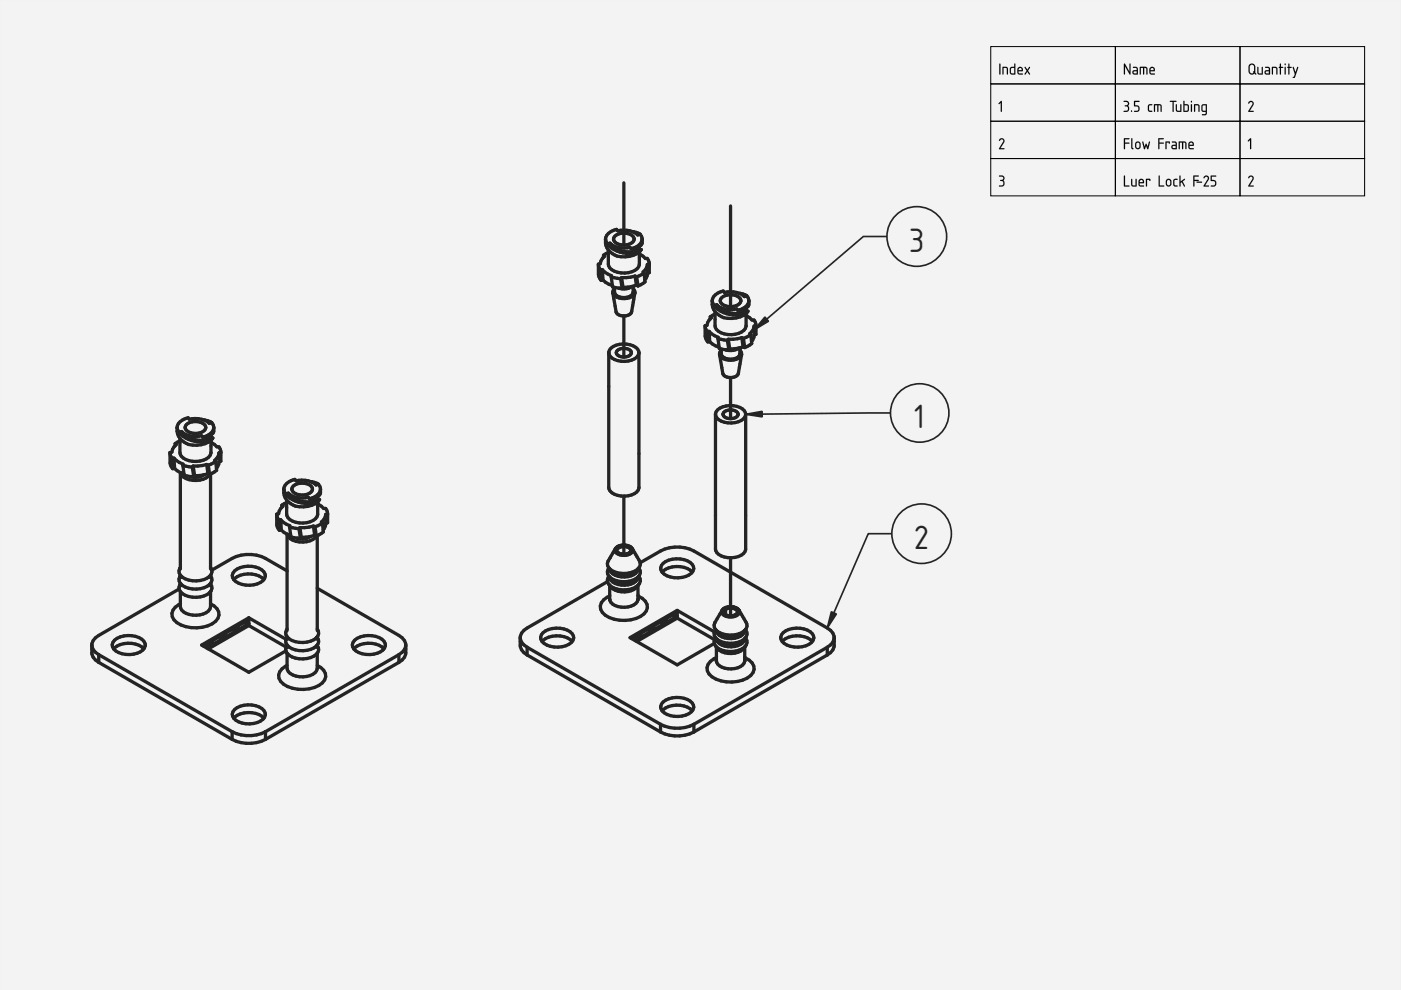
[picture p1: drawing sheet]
<svg xmlns="http://www.w3.org/2000/svg" width="297mm" height="210mm" viewBox="0 0 297 210" stroke-linecap="round" stroke-linejoin="round" font-family="sans-serif">
<defs><g id="words">
<g font-size="6.7" fill="#212529">
<text x="192.8" y="53.4">3</text>
<text x="193.9" y="90.8">1</text>
<text x="193.8" y="116.4">2</text>
</g>
</g></defs>
<path d="M0 0h297v210h-297z" fill-rule="evenodd" fill="#f1f3f5"/>
<path d="M0 0h297v210h-297zM0 0v210h297v-210z" fill="#000"/>
<g fill="none" stroke="#212529" stroke-width=".7">
<path d="M132.3 38.8v13.1M126.9 56v2.2l.5 1.2M126.9 56l.4 1.2M127.3 57.2l.1 2.2M127.7 57.2l.2 2.2M127.7 57.2l.5 .5 1.5 .8-.1 .2M127.7 57.2h-.4M127.9 59.4h-.5M127.9 59.4l.5 .5 1.4 .7M128 54.1l-.1 .5M128 54.1l.2 .2-.8 1.1-.1 .5-.4 .1M128.4 50.7l.4 1"/>
<path d="M128.4 50.7l.1 1.4 .5 .9M128.8 51.7a5.8 5.8 0 0 0 6.9 1.4l.3-.2M129 53.5l-1 .6M129 53v3a2.56 2.56 0 0 0 2.7 1.9 3.9 3.9 0 0 0 3.7-1.3l.2-.6v-2.6M129 53.5h.1M129.3 51.6a4.8 4.8 0 0 0 6.1 1.2M129.3 51.6l-.5 .1M129.3 51.6a4.5 4.5 0 0 0 4.3 .8l.2 .3M129.6 58.7l.3 2.1 1.3 .3M129.6 58.7l2 .4M130.4 50a2.88 2.88 0 0 1 4 .5l.1 .2a2.08 2.08 0 0 1-2.6 1.2 1.65 1.65 0 0 1-1.8-1.3zM131.6 59.1l.3 2"/>
<path d="M131.8 58.9l.3 2M131.8 58.9l-.2 .2M134.1 49.1l.8 .2 .8 .4M134.7 58.5l.2 2M134.7 58.5l.3 .2M134.7 58.5l-1.9 .4h-1M135 58.7l.3 1.9M135.4 52.8l.6 .1M135.4 52.8l.2-.5v.5M135.6 53.8l1.2 1h.4l.5 1.2M135.7 49.7l-.5 .1a4.5 4.5 0 0 0-4.2-.9l-.3-.3-.8 .3a2.27 2.27 0 0 0-1.5 1.8M135.7 49.7l.5 1"/>
<path d="M136 52.9a4.9 4.9 0 0 1-6.6 .5l-.4-.4M136.2 50.7a2.6 2.6 0 0 1-2.4 2M136.2 50.7a1.5 1.5 0 0 1-1.5 1.9l-.9 .1M136.6 57.9l.2 1.9-1.5 .8M136.6 57.9l-1.6 .8M137.3 56.1a5 5 0 0 1-.4 3l-.2 .2M137.3 56.1l-.5 1.1-.5 .5 .3 .2M137.7 56v1.8l-.4 .1M137.7 56l-.4 .1M154.9 43.7v21.3M129.9 62.1a2.9 2.9 0 0 0 4 .8l.4-.2 .3-.6M129.9 62.1l.7 4a1.99 1.99 0 0 0 3.3 0l.7-4"/>
<path d="M130.3 61.3l-.3 .3-.1 .5M130.9 74.3a2.11 2.11 0 0 1 2.9 .3 1.15 1.15 0 0 1-1.4 1.1 1.34 1.34 0 0 1-1.7-1zM131.2 61.1h.7M132.1 60.9l-.2 .2M132.3 67v8.7M133.9 60.8l-1 .4-1.6-.1M134.3 61.3l.3 .4v.4M134.3 60.7l-.1 1.3a2.31 2.31 0 0 1-3.5 .7l-.4-.5v-1.3M134.9 60.5l.4 .1M134.9 60.5l-1.8 .4h-1M135.5 74.8a2.23 2.23 0 0 1-2.3 1.7 4.3 4.3 0 0 1-3.8-1l-.3-.7M135.5 74.8a2.49 2.49 0 0 0-2.7-1.8 3.8 3.8 0 0 0-3.6 1.2l-.1 .6"/>
<path d="M135.5 74.8v28.6a2.23 2.23 0 0 1-2.3 1.7 4.3 4.3 0 0 1-3.8-1l-.3-.7v-28.6M149.5 69.1v2.2l.6 1.2M149.5 69.1l.4 1.2M149.9 70.3l.2 2.2M150.3 70.3l.2 2.2M150.3 70.3l1.2 .9 .8 .3-.1 .3M150.3 70.3h-.4M150.5 72.5l.5 .4 1.5 .7M150.5 72.5h-.4M150.6 67.2v.5M150.6 67.2l.2 .2-.5 .5-.4 1.1-.4 .1M151 63.8a3.5 3.5 0 0 0 4.2 3.7 3.9 3.9 0 0 0 3.4-1.5"/>
<path d="M151 63.8l.4 1M151.4 64.8a5.8 5.8 0 0 0 6.9 1.4l.3-.2M151.6 66.6l-1 .6M151.6 66.1v3a2.56 2.56 0 0 0 2.7 1.8 3.9 3.9 0 0 0 3.7-1.3l.2-.5v-2.6M151.6 66.6h.1M152 64.6a4.8 4.8 0 0 0 6 1.3M152 64.6l-.6 .2M152 64.6a4.5 4.5 0 0 0 4.2 .9l.2 .3M152.2 71.8l.3 2.1 2 .3M152.2 71.8l2 .4M152.6 75.2l.7 4a1.99 1.99 0 0 0 3.2 0l.7-4M152.6 75.2a2.9 2.9 0 0 0 4 .8l.3-.3 .3-.5"/>
<path d="M152.9 74.3l-.2 .3-.1 .6M152.9 74.3h.1M153 63.1a2.88 2.88 0 0 1 4 .4l.1 .3a2.08 2.08 0 0 1-2.6 1.2 1.65 1.65 0 0 1-1.8-1.3zM154.2 72.2l.3 2M154.4 71.9l.3 2.1M154.4 71.9l-.2 .3M154.7 74l-.2 .2M156.6 73.8l-1.1 .5-1.6-.1M156.7 62.2l.8 .1 .9 .4M156.9 74.3l.3 .5v.4M156.9 73.7v1.3a2.31 2.31 0 0 1-3.6 .7l-.3-.5-.1-1.2M157.3 71.6l.2 2"/>
<path d="M157.3 71.6l.3 .2M157.3 71.6l-.9 .2-2 .1M157.5 73.6l.4 .1M157.5 73.6l-1.8 .4h-1M157.6 71.8l.3 1.9M158 65.9l.6 .1M158 65.9l.2-.6v.6M158.2 66.9l1.2 1h.5l.4 1.1M158.4 62.7l-.6 .2a4.5 4.5 0 0 0-4.2-.9l-.3-.3-.8 .3a2.27 2.27 0 0 0-1.5 1.8M158.4 62.7l.4 1.1M158.8 63.8a2.6 2.6 0 0 1-2.4 2M158.8 63.8a1.5 1.5 0 0 1-1.5 1.9l-.9 .1"/>
<path d="M159.2 71l.2 1.8-1.5 .9M159.2 71l-1.6 .8M159.9 69.1a5 5 0 0 1-.3 3l-.3 .3M159.9 69.1l-.4 1.1-.5 .5 .2 .3M160.3 69v1.9l-.4 .1M160.3 69l-.4 .1M153.5 87.4a2.11 2.11 0 0 1 3 .3 1.15 1.15 0 0 1-1.5 1.1 1.34 1.34 0 0 1-1.7-1zM154.9 80.1v8.7M158.1 87.8a2.23 2.23 0 0 1-2.3 1.8 4.3 4.3 0 0 1-3.8-1l-.3-.8M158.1 87.8v28.6a2.23 2.23 0 0 1-2.3 1.8 4.3 4.3 0 0 1-3.8-1l-.3-.8v-28.6M158.1 87.8a2.49 2.49 0 0 0-2.6-1.8 3.8 3.8 0 0 0-3.7 1.3l-.1 .5M130.5 116.3l-1.2 2a1.76 1.76 0 0 0-.2 2.1"/>
<path d="M130.5 116.3h.1M130.8 116.8l.1 .2M130.8 116.5a1.82 1.82 0 0 1 3 .2M130.9 117h.1M131.3 115.7l-.8 .6M131.4 115.7a2.42 2.42 0 0 1 2.6 .6M131.4 115.7h-.1M132.3 105.2v12.3M133.7 116.8a2.01 2.01 0 0 1-2.8 .2M133.7 116.8h.1M134 116.3l1.6 2.6a1.26 1.26 0 0 1-.1 1.5M134 116.3a.92 .92 0 0 1-.8 1.3 2.35 2.35 0 0 1-2.8-.7l.1-.6"/>
<path d="M135.7 119.3l4.3-2.5a7.8 7.8 0 0 1 7.1 0l28.3 16.4a2.44 2.44 0 0 1 1.5 2M140.6 119.5a5 5 0 0 1 6.2 .2 1.44 1.44 0 0 1-.7 2.2 5 5 0 0 1-5.7-.6 1.31 1.31 0 0 1 .2-1.8zM154.9 118.3v12.3M110.3 135.2a3.1 3.1 0 0 0 1.5 3.7M110.3 135.2a2.44 2.44 0 0 0 1.5 2M111.8 137.2v1.7M111.8 138.9l28.2 16.3M111.8 137.2l28.2 16.4M115.1 134.1a5 5 0 0 1 6.2 .3 1.44 1.44 0 0 1-.7 2.2 5 5 0 0 1-5.7-.6 1.31 1.31 0 0 1 .2-1.9zM121.3 136a4.8 4.8 0 0 0-6.4 0M128.8 123.3l-17 9.9a2.44 2.44 0 0 0-1.5 2M129.1 122.1a4.9 4.9 0 0 0 6.2 .3"/>
<path d="M129.1 120.4a4 4 0 0 0 6.4 0M129.1 122.1a4 4 0 0 0 6.4 0M129.1 120.4a4.9 4.9 0 0 0 6.2 .2M129.1 123.9a4.9 4.9 0 0 0 6.4 0M129.1 123.9a4 4 0 0 0 6.4 0M129.1 120.4v.1a1.27 1.27 0 0 0 0 1.6M129.1 122.2a1.27 1.27 0 0 0 0 1.7M129.3 127.1h.1M129.3 127v.1M129.3 124.1v2.9M135.3 120.7a2.11 2.11 0 0 1-2.1 1.6 3.6 3.6 0 0 1-3.9-1.4v-.2M135.3 122.4a2.11 2.11 0 0 1-2.1 1.6 3.6 3.6 0 0 1-3.9-1.3v-.3"/>
<path d="M135.3 124.1v2.9M135.3 126.4a2.42 2.42 0 0 1 1.7 3.1 5.9 5.9 0 0 1-5.6 2 4.8 4.8 0 0 1-4-2.3 2.39 2.39 0 0 1 1.9-2.8M135.3 127v.1M135.3 127a2.1 2.1 0 0 1-2.1 1.7 3.6 3.6 0 0 1-3.9-1.4v-.3M135.3 127.1h.1M135.4 120.4a1.29 1.29 0 0 1 .1 1.7M135.4 122.2a1.29 1.29 0 0 1 .1 1.7M135.5 122.1l-.2 .3M135.5 120.4l-.2 .2M135.9 134.3v.8h-1.4M138.6 132.7v.8h-1.4M141.3 131.2v.8h-1.4"/>
<path d="M142.5 130.5l1.1 .1-9 5.2M143.6 131.1l-8.6 4.9M143.6 131.1l7.9 4.5M143.6 129.8l-9.7 5.6M143.6 129.4v1.7M143.6 129.4l-10 5.8 10 5.8 7.8-4.6M143.6 129.4l7.9 4.6M146.8 121.3a4.8 4.8 0 0 0-6.4 0M151.7 135.2a4.9 4.9 0 0 0 6.4 0M151.7 135.2a4 4 0 0 0 6.4 0M151.7 136.9a4.9 4.9 0 0 0 6.2 .3M151.7 136.9a4 4 0 0 0 6.4 .1"/>
<path d="M151.7 133.5a4 4 0 0 0 6.4 0M151.7 133.5a4.9 4.9 0 0 0 6.4 0M151.7 133.5a1.27 1.27 0 0 0 0 1.7M151.7 135.3a1.27 1.27 0 0 0 0 1.6M151.9 137.2v2.9M153.1 129.4l-1.5 2.6a1.25 1.25 0 0 0 .1 1.5M153.5 130.1h.1M153.5 130.1a2.28 2.28 0 0 0 2.5 .2M153.8 129.2v1.1M153.8 129.2l-.3 .3v.6M153.8 129.2a1.78 1.78 0 0 1 2.6 .6l-.3 .5M156.1 130.3h-.1"/>
<path d="M156.7 129.4l1.5 2.6a1.26 1.26 0 0 1-.1 1.5M156.7 129.4l-.1-.1a2.58 2.58 0 0 0-3.3-.2l-.2 .3M156.7 129.4a.92 .92 0 0 1-.8 1.3 2.35 2.35 0 0 1-2.9-.8l.1-.5M157.9 133.7a2.11 2.11 0 0 1-2.1 1.6 3.6 3.6 0 0 1-3.9-1.3v-.3M157.9 135.5a2.11 2.11 0 0 1-2.1 1.6 3.6 3.6 0 0 1-3.9-1.4v-.2M157.9 137.2v2.9M157.9 139.4a2.42 2.42 0 0 1 1.8 3.2 5.9 5.9 0 0 1-5.7 2 4.8 4.8 0 0 1-4-2.4 2.39 2.39 0 0 1 1.9-2.8M158.1 135.3a1.29 1.29 0 0 1 0 1.7M158.1 133.5a1.29 1.29 0 0 1 0 1.7M158.1 137l-.2 .2M166 134.1a5 5 0 0 1 6.2 .3 1.44 1.44 0 0 1-.7 2.2 5 5 0 0 1-5.7-.6 1.31 1.31 0 0 1 .2-1.9zM172.2 136a4.8 4.8 0 0 0-6.4 0"/>
<path d="M175.4 137.2v1.7M175.4 138.9l-28.3 16.3M175.4 137.2l-28.3 16.4M176.9 135.2a3.1 3.1 0 0 1-1.5 3.7M176.9 135.2a2.44 2.44 0 0 1-1.5 2M140 155.2a7.8 7.8 0 0 0 7.1 0M140 153.6v1.6M140 153.6a7.8 7.8 0 0 0 7.1 0M140.6 148.8a5 5 0 0 1 6.2 .3 1.44 1.44 0 0 1-.7 2.2 5 5 0 0 1-5.7-.6 1.31 1.31 0 0 1 .2-1.9zM146.8 150.7a4.8 4.8 0 0 0-6.4 0M147.1 153.6v1.6M151.9 140.2h.1"/>
<path d="M151.9 140.1v.1M151.9 140.1h.1M151.9 140.1a2.34 2.34 0 0 0 2.5 1.7 3.6 3.6 0 0 0 3.4-1.2l.1-.4M157.9 140.1v.1"/>
</g>
<path d="M188.1 50.1h-5l-23.2 19.8" fill="none" stroke="#212529" stroke-width=".35"/>
<path d="M162.2 67.2l.7 .9-3 1.8z" fill="#212529" stroke="#212529" stroke-width=".35"/>
<circle cx="194.4" cy="50.1" r="6.3" fill="#f1f3f5" stroke="#212529" stroke-width=".35"/>
<path d="M188.8 87.6l-30.7 .2" fill="none" stroke="#212529" stroke-width=".35"/>
<path d="M158.1 87.8l3.5-.6v1.2z" fill="#212529" stroke="#212529" stroke-width=".35"/>
<circle cx="195" cy="87.6" r="6.2" fill="#f1f3f5" stroke="#212529" stroke-width=".35"/>
<path d="M189.1 113.2h-5l-8.7 20" fill="none" stroke="#212529" stroke-width=".35"/>
<path d="M176.3 129.7l1 .5-1.9 3z" fill="#212529" stroke="#212529" stroke-width=".35"/>
<circle cx="195.4" cy="113.2" r="6.3" fill="#f1f3f5" stroke="#212529" stroke-width=".35"/>
<path d="M210.1 9.9h26.4v7.9h-26.4zM210.1 17.8h26.4v7.9h-26.4zM236.5 9.9h26.4v7.9h-26.4zM236.5 17.8h26.4v7.9h-26.4zM262.9 9.9h26.4v7.9h-26.4zM262.9 17.8h26.4v7.9h-26.4zM210.1 25.7h26.4v7.9h-26.4zM210.1 33.6h26.4v7.9h-26.4zM236.5 25.7h26.4v7.9h-26.4zM236.5 33.6h26.4v7.9h-26.4zM262.9 25.7h26.4v7.9h-26.4zM262.9 33.6h26.4v7.9h-26.4z" fill="none" stroke="#000" stroke-width=".21"/>
<g fill="#000">
<path d="M211.9 29.5a.58 .58 0 0 1 .8-.1 .58 .58 0 0 1 .2 .8l-.8 1.2h.7l.1 .2h-1.1l.9-1.5a.4 .4 0 0 0-.3-.6 .4 .4 0 0 0-.5 .4l-.1-.1zM211.8 37.2a.68 .68 0 0 1 .9 .2 .68 .68 0 0 1 0 .9 .74 .74 0 0 1 .2 1 .74 .74 0 0 1-1.1 .1 .62 .62 0 0 0 .7-.1 .62 .62 0 0 0 .2-.7l-.2-.2-.4-.1v-.1a.42 .42 0 0 0 .5-.2 .42 .42 0 0 0-.1-.5l-.7-.1zM212.2 21.4l.2 .1-.1 2.2-.1-.1v-1.8l-.3 .3-.2-.1zM264.8 21.6a.58 .58 0 0 1 .8-.1 .58 .58 0 0 1 .1 .8l-.7 1.2h.7l.1 .2h-1.1l.8-1.5a.4 .4 0 0 0-.2-.6 .4 .4 0 0 0-.5 .4l-.2-.1zM264.8 37.4a.58 .58 0 0 1 .8-.1 .58 .58 0 0 1 .1 .8l-.7 1.2h.7l.1 .2h-1.1l.8-1.5a.4 .4 0 0 0-.2-.6 .4 .4 0 0 0-.5 .4l-.2-.1zM265 29.4h.3l-.1 2.2-.2-.1v-1.8l-.3 .3-.1-.1z"/>
<path d="M211.9 13.5l.2 .1v2.1l-.1 .1-.1-.1zM212.6 14.2a.79 .79 0 0 1 .9 .1 .79 .79 0 0 1 .2 .9l-.1 .6-.1-1.3-.7-.1v1.3l-.2 .1zM214.4 14.4v1.1l.6 .1v-1.2zM214.2 14.3l.8-.1v-.6l.2-.1v2.3h-.8l-.3-.3zM216 14.5l-.1 .4h.7l-.1-.5zM215.9 14.3a.58 .58 0 0 1 .8 0 .58 .58 0 0 1 .1 .8h-.9l.1 .5 .9 .1-.7 .1a.96 .96 0 0 1-.3-1.5zM217.3 14.2h.1l.4 .6 .4-.6h.2l-.5 .8 .5 .8h-.2l-.4-.6-.4 .6h-.1l.4-.8z"/>
<path d="M211.9 13.5l.2 .1v2.1l-.1 .1-.1-.1zM211.9 13.5l.1 2.3 .1-2.2zM212.6 14.2h.7l.3 .1 .1 1.5-.2-.1-.1-1.2-.6-.1v1.3l-.2 .1zM212.6 14.2v1.6l.1-.1v-1.3l.7 .1 .1 1.2 .2 .1a1.5 1.5 0 0 0-.3-1.6zM214.5 14.4l-.1 1.1 .6 .1v-1.2zM214.4 14.4h.7v1.2l-.8-.1zM214.2 14.3l.8-.1v-.6l.3-.1-.1 2.3-1-.1-.1-.3zM214.2 14.3v1.2l.2 .3h.8v-2.3l-.1 .1v.6zM216 14.5l-.1 .4h.7l-.2-.5zM216 14.5a.38 .38 0 0 1 .5-.1 .38 .38 0 0 1 .1 .5h-.7zM215.9 14.3a.59 .59 0 0 1 .8 0 .59 .59 0 0 1 .1 .8h-.9l.1 .4 .9 .2-.7 .1a.97 .97 0 0 1-.3-1.5zM215.9 14.3a1.43 1.43 0 0 0-.1 1.4l.4 .1 .7-.1-.9-.1-.1-.3v-.2h.9l-.1-.7-.4-.2zM217.2 14.2h.3l.3 .6 .4-.6h.2l-.5 .8 .5 .8h-.2l-.4-.6-.3 .6h-.3l.5-.8zM217.3 14.2l.4 .8-.4 .8 .5-.6 .4 .6h.2l-.5-.8 .4-.8h-.1l-.4 .6-.4-.6z"/>
<path d="M238.3 13.5h.2l1 1.8v-1.7l.2-.1v2.3l-.2-.1-1-1.7v1.7l-.2 .1zM238.3 13.5v2.3l.2-.1v-1.7l1 1.7 .2 .1v-2.3l-.2 .1v1.7l-1-1.8zM240.4 15.2l.1 .3 .5 .1v-.5zM240.4 15.2l.6-.1v.5l-.6-.1zM240.2 14.2h.8l.3 .4-.1 1.2h-.7a.48 .48 0 0 1-.4-.5 .48 .48 0 0 1 .4-.4h.5v-.4l-.8-.1zM240.2 14.2v.2l.8 .1v.4h-.5a.45 .45 0 0 0-.4 .4 .45 .45 0 0 0 .4 .5h.7v-1.2l-.2-.4zM241.7 14.2l1.4 .1 .2 .3v1.2l-.3-.1v-1.2l-.4-.1v1.3l-.1 .1-.2-.1 .1-1.3h-.5v1.3l-.2 .1zM241.7 14.2v1.6l.2-.1v-1.3h.5l.1 1.4 .1-1.4 .4 .1 .1 1.2 .1 .1a1.43 1.43 0 0 0-.2-1.6zM244 14.5l-.1 .4h.7l-.2-.5zM244 14.5a.38 .38 0 0 1 .5-.1 .38 .38 0 0 1 .1 .5h-.7zM243.9 14.3a.59 .59 0 0 1 .8 0 .59 .59 0 0 1 0 .8h-.8l.1 .4 .9 .2-.7 .1a.97 .97 0 0 1-.3-1.5zM243.9 14.3a1.43 1.43 0 0 0-.1 1.4l.4 .1 .6-.1-.8-.1-.1-.3v-.2h.9l-.1-.7-.4-.2z"/>
<path d="M238.3 13.5h.2l1 1.8v-1.7l.2-.1v2.3l-.2-.1-1-1.7v1.7l-.2 .1zM240.4 15.2l.1 .4h.5v-.5zM240.2 14.2h.8l.3 .4-.1 1.2h-.7a.47 .47 0 0 1-.4-.5 .47 .47 0 0 1 .4-.4h.5v-.4l-.8-.1zM241.7 14.2h1.3a1.32 1.32 0 0 1 .2 1.6l-.2-1.3-.2-.1h-.2l-.1 1.4-.1-.1v-1.3h-.5v1.3l-.2 .1zM244 14.5l-.1 .4h.7l-.2-.5zM243.9 14.3a.58 .58 0 0 1 .8 0 .58 .58 0 0 1 0 .8h-.8l.1 .5 .9 .1-.7 .1a.96 .96 0 0 1-.3-1.5z"/>
<path d="M265.1 13.8l-.1 .2v1.1l.1 .3 .3 .2 .4-.2-.1-.3 .2 .1v-1l-.3-.5zM265.1 13.8l.5-.1 .3 .3v1.2h-.2l.1 .2-.2 .2h-.4l-.2-.3-.1-1.1zM264.8 13.7a.72 .72 0 0 1 .8-.2 .72 .72 0 0 1 .5 .6v1.3l.2 .4-.3-.2-.4 .2h-.4l-.5-.5v-1.1zM264.9 13.8l-.2 1.3a.69 .69 0 0 0 .5 .7 .69 .69 0 0 0 .8-.3l.3 .3-.2-.4v-1.3l-.2-.4a.75 .75 0 0 0-1 .1zM266.6 14.2l.2 .1v1.1l.7 .2v-1.3l.2-.1v1.6h-.7l-.3-.1zM266.6 14.2a1.59 1.59 0 0 0 .3 1.6h.8v-1.5l-.1-.1-.1 .1v1.3h-.5l-.2-.2v-1.1zM268.4 15.2l.1 .3 .5 .1v-.5zM268.4 15.2l.7-.1v.5l-.7-.1zM268.2 14.2h.8l.3 .4-.1 1.2h-.7a.48 .48 0 0 1-.4-.5 .48 .48 0 0 1 .5-.4h.4v-.4l-.8-.1zM268.3 14.2v.2l.7 .1 .1 .4h-.5a.45 .45 0 0 0-.5 .4 .45 .45 0 0 0 .4 .5h.7l.1-1.2-.3-.4zM269.7 14.2h.7l.3 .1 .1 1.5-.2-.1-.1-1.2-.6-.1v1.3l-.2 .1zM269.7 14.2v1.6l.2-.1v-1.3l.7 .1v1.2l.2 .1a1.5 1.5 0 0 0-.2-1.6zM271.4 13.5l.2 .1v.6l.5 .1-.5 .1v1.3l-.1 .1-.2-.1 .1-1.3-.3-.1 .3-.1zM271.4 13.5v.7l-.3 .1 .3 .1 .1 1.4 .1-1.4 .4-.1-.4-.1v-.6zM272.4 14.2l.2 .1v1.4l-.1 .1-.1-.1zM272.4 14.2l.1 1.6 .1-1.5zM272.3 13.6a.2 .2 0 0 1 .4 0 .2 .2 0 0 1-.4 0zM272.4 13.5v.3h.2v-.3zM273.2 13.5l.2 .1v.6l.5 .1-.5 .1v1.3l-.1 .1-.2-.1 .1-1.3-.3-.1 .3-.1zM273.2 13.5v.7l-.3 .1 .3 .1 .1 1.4 .1-1.4 .4-.1-.4-.1v-.6zM274.1 14.2l.2 .1 .4 1.1 .3-1.1 .1-.1 .2 .1-.9 2.2-.3-.1 .2-.1 .2-.6zM274.1 14.2l.5 1.5-.2 .6-.3 .1 .3 .1 .8-2.2h-.2l-.3 1.1-.4-1.1z"/>
<path d="M265.1 13.8l-.1 .4v1.1l.3 .3 .3-.1 .2-.1-.1-.3 .2 .1v-1.2l-.3-.3zM264.9 13.8a.7 .7 0 0 1 .7-.3 .7 .7 0 0 1 .5 .6v1.3l.2 .4-.3-.2a.7 .7 0 0 1-.8 .2 .7 .7 0 0 1-.5-.7zM266.6 14.2l.2 .1v1.1l.2 .2h.5v-1.3l.1-.1 .1 .1v1.5h-.9a1.59 1.59 0 0 1-.2-1.6zM268.4 15.2l.1 .4h.5v-.5zM268.3 14.2h.7l.3 .4-.1 1.2h-.7a.47 .47 0 0 1-.4-.5 .47 .47 0 0 1 .5-.4h.4v-.4l-.7-.1zM269.7 14.2a.79 .79 0 0 1 .9 .1 .79 .79 0 0 1 .2 .9l-.1 .6-.1-1.3-.7-.1v1.3l-.2 .1zM271.4 13.5l.2 .1v.6l.5 .1-.5 .1-.1 1.4-.1-1.4-.3-.1 .3-.1zM272.4 14.2l.2 .1-.1 1.5-.1-.1zM272.4 13.6a.15 .15 0 0 1 .3 0 .15 .15 0 0 1-.3 0zM273.2 13.5l.2 .1v.6l.5 .1-.5 .1-.1 1.4-.1-1.4-.3-.1 .3-.1zM274.1 14.2l.2 .1 .4 1.1 .3-1.1h.2l-.8 2.2-.3-.1 .2-.1 .2-.6z"/>
<path d="M211.9 29.5l.7-.2 .3 .2 .1 .4-.9 1.5h.7l.1 .2-1 .1-.1-.2 .9-1.4v-.4a.47 .47 0 0 0-.8 .2l-.1-.1zM212 29.4l-.2 .4h.2a.37 .37 0 0 1 .6-.2 .37 .37 0 0 1 .1 .5l-.9 1.5h1.1l-.1-.2h-.7l.7-1.2a.57 .57 0 0 0 0-.7 .57 .57 0 0 0-.7-.1z"/>
<path d="M211.8 37.2h.8l.2 .2a.56 .56 0 0 1-.1 .9 .76 .76 0 0 1 .2 1 .76 .76 0 0 1-1.1 .1l.8-.2a.54 .54 0 0 0 .1-.6 .54 .54 0 0 0-.6-.2v-.2a.44 .44 0 0 0 .5-.1 .44 .44 0 0 0 .1-.5l-.9-.2zM211.8 37.3v.1l.9 .1-.1 .6-.5 .2 .6 .2a.61 .61 0 0 1-.1 .8 .61 .61 0 0 1-.8 .1 .73 .73 0 0 0 1-.1 .73 .73 0 0 0-.1-1 .64 .64 0 0 0 .1-.9 .64 .64 0 0 0-.9-.2z"/>
<path d="M212.2 21.4l.2 .1v2.1l-.1 .1-.1-.1v-1.8l-.3 .3-.2-.1zM212.2 21.4l-.5 .6h.2l.3-.3 .1 2 .1-2.2z"/>
<path d="M238.3 21.4a.68 .68 0 0 1 .9 .1 .68 .68 0 0 1-.1 .9 .74 .74 0 0 1 .2 1.1 .74 .74 0 0 1-1.1 .1l.1-.1a.62 .62 0 0 0 .7 0 .62 .62 0 0 0 .1-.7l-.1-.2-.5-.1v-.1a.42 .42 0 0 0 .6-.2 .42 .42 0 0 0-.1-.6h-.7zM239.8 23.4h.2v.3h-.2zM240.5 21.4l1.1 .1-.9 .1v.7a.72 .72 0 0 1 .9 .5 .72 .72 0 0 1-.6 .9l-.6-.1 .6-.1a.48 .48 0 0 0 .4-.5 .48 .48 0 0 0-.4-.4l-.5-.1zM243.5 22.2l.7-.1 .1 .2a.47 .47 0 0 0-.6 0 .47 .47 0 0 0-.1 .6v.5l.7 .2a.59 .59 0 0 1-.7 0 .59 .59 0 0 1-.2-.6zM244.7 22.1h1.3a1.32 1.32 0 0 1 .2 1.6l-.1-1.2-.3-.2h-.2l-.1 1.4-.1-.1v-1.3h-.5v1.3l-.2 .1zM248.1 21.4l1.3 .1-.6 .1v2l-.1 .1-.1-.1v-2h-.5zM249.3 22.1l.2 .1v1.2l.3 .1h.4v-1.3l.2-.1 .1 .1-.1 1.5h-.8a1.59 1.59 0 0 1-.3-1.6zM251.1 22.3v1.2h.5a.82 .82 0 0 0 .2-1.1zM250.9 21.4l.2 .1v.6h.7l.2 .3 .1 .9-.3 .4-.9-.1zM252.5 22.1l.2 .1-.1 1.5-.1-.1zM252.5 21.6a.15 .15 0 0 1 .3 0 .15 .15 0 0 1-.3 0zM253.2 22.1a.79 .79 0 0 1 .9 .1 .79 .79 0 0 1 .2 .9l-.1 .6-.1-1.2-.7-.2v1.3l-.2 .1zM255 22.4v.9l.1 .2h.6v-1.2zM254.9 22.2l1-.1v1.9a.67 .67 0 0 1-1.1 .3l.7-.1 .2-.5a.66 .66 0 0 1-.8-.1 .66 .66 0 0 1-.2-.7z"/>
<path d="M238.3 21.4h.7l.2 .2a.56 .56 0 0 1-.1 .8h.1a.76 .76 0 0 1 .1 1.1 .76 .76 0 0 1-1.1 .1l.9-.2a.54 .54 0 0 0 0-.7 .54 .54 0 0 0-.6-.2v-.2a.44 .44 0 0 0 .5 0 .44 .44 0 0 0 .1-.6l-.8-.1zM238.3 21.4v.2l.8 .1v.5l-.6 .2 .6 .3a.61 .61 0 0 1-.1 .7 .61 .61 0 0 1-.7 .1l-.1 .1a.73 .73 0 0 0 1.1-.1 .73 .73 0 0 0-.2-1.1 .64 .64 0 0 0 .1-.8 .64 .64 0 0 0-.8-.2zM239.8 23.4h.2v.3h-.2zM239.8 23.4v.3h.2v-.2zM240.5 21.4h1l.1 .1-.1 .1h-.8v.7h.5l.4 .4v.6l-.2 .3-.4 .1-.6-.1 .6-.1a.47 .47 0 0 0 .4-.5 .47 .47 0 0 0-.4-.4l-.6-.1zM240.5 21.4v1.1l.8 .2 .1 .4-.2 .4-.7 .1 .5 .1a.71 .71 0 0 0 .6-.9 .71 .71 0 0 0-1-.5v-.7l1-.1zM243.5 22.2l.8-.1v.2h-.4a.7 .7 0 0 0 0 1.2h.4v.2h-.7l-.2-.3zM243.5 22.2a1.02 1.02 0 0 0 .3 1.5l.5-.1-.6-.1a.8 .8 0 0 1 .2-1.2h.4v-.2zM244.7 22.1l1.5 .1 .1 .3v1.2l-.2-.1-.1-1.2-.4-.1v1.3l-.1 .1-.2-.1 .1-1.3h-.5v1.3l-.2 .1zM244.7 22.1v1.6l.2-.1v-1.3h.5l.1 1.4 .1-1.4 .4 .1 .1 1.2 .2 .1a1.43 1.43 0 0 0-.3-1.6zM248.1 21.4h1.2l.1 .1-.6 .1 .1 2-.2 .1-.1-.1v-2h-.5zM248.1 21.4v.2h.5l.1 2.1 .1-2.1 .6-.1zM249.3 22.1l.2 .1 .1 1.1 .6 .2v-1.3l.3-.1v1.6h-.8l-.3-.1zM249.3 22.1a1.59 1.59 0 0 0 .3 1.6h.8l.1-1.5-.1-.1-.1 .1v1.3h-.5l-.3-.1v-1.2zM251.1 22.3v1.2h.6l.1-1zM251.1 22.3h.5a.77 .77 0 0 1 .2 1.1l-.7 .1zM250.9 21.4l.2 .1v.6h.7l.3 .3-.1 1.1-.2 .2-.9-.1zM250.9 21.4v2.2l.9 .1 .2-.4v-.9l-.2-.2-.7-.1v-.6zM252.5 22.1l.2 .1v1.4l-.1 .1-.1-.1zM252.5 22.1l.1 1.6 .1-1.5zM252.5 21.6a.16 .16 0 0 1 .3 0 .16 .16 0 0 1-.3 0zM252.5 21.4v.3h.2v-.3zM253.2 22.1h.7l.3 .1 .1 1.5-.2-.1-.1-1.2-.6-.1v1.3l-.2 .1zM253.2 22.1v1.6l.2-.1v-1.3l.6 .1 .1 1.2 .2 .1a1.5 1.5 0 0 0-.3-1.6zM255 22.4v.9l.7 .2v-1.2zM255 22.4l.7-.1v1.2l-.7-.1zM254.8 22.2l1-.1a3.3 3.3 0 0 1 .1 2.1l-.3 .2h-.7v-.2l.7-.1 .1-.4a.66 .66 0 0 1-.8 0 .66 .66 0 0 1-.2-.8zM254.9 22.2l-.1 1.2 .2 .3h.7v.3l-.2 .2-.6 .1a.69 .69 0 0 0 1-.3l-.1-1.9z"/>
<path d="M238.3 37.2l.2 .1v2h.8l.1 .2h-1.1zM239.9 38l.1 .1 .1 1.1 .2 .1h.5v-1.3l.1-.1 .1 .1v1.5h-.9a1.59 1.59 0 0 1-.2-1.5zM241.7 38.3l-.1 .3h.7l-.2-.4zM241.6 38.1a.58 .58 0 0 1 .8 0 .58 .58 0 0 1 .1 .7h-.9l.1 .5 .9 .1-.7 .2a.96 .96 0 0 1-.3-1.5zM243 37.9l.9 .1-.1 .4-.1-.3h-.5v1.3l-.1 .1zM245.7 37.2l.2 .1v2h.8l.1 .2h-1.1zM247.5 38.2l-.1 .8a.36 .36 0 0 0 .4 .3 .36 .36 0 0 0 .3-.4l-.1-.7zM247.4 38h.7a.98 .98 0 0 1-.1 1.5h-.5a1.01 1.01 0 0 1-.1-1.5zM248.9 38.1l.7-.2v.2a.47 .47 0 0 0-.5 .1 .47 .47 0 0 0-.1 .5v.5l.7 .2a.59 .59 0 0 1-.7 .1 .59 .59 0 0 1-.2-.7zM250.1 37.3h.2v1.2l.9-.5-.5 .5 .5 1h-.2l-.4-.9-.3 .2v.7h-.2zM253 37.2l1.2 .1-1 .1v.7l1 .2-1 .1-.1 1.1-.1-.1zM253.7 38.5h1l.2 .1-1.1 .1zM255.3 37.4a.58 .58 0 0 1 .8-.1 .58 .58 0 0 1 .1 .8l-.7 1.2h.7l.1 .2h-1.1l.8-1.5a.4 .4 0 0 0-.2-.6 .4 .4 0 0 0-.5 .4l-.1-.1zM256.7 37.2l1.2 .1-1 .1v.8a.72 .72 0 0 1 .9 .5 .72 .72 0 0 1-.5 .9l-.6-.2 .6-.1a.48 .48 0 0 0 .3-.5 .48 .48 0 0 0-.4-.4l-.5-.1z"/>
<path d="M238.3 29.3l1.2 .1-1 .1v.7l1 .1-1 .2-.1 1.1-.1-.1zM239.9 29.3l.2 .1v1.8l.2 .3-.1 .1-.4-.3zM241 30.3l-.1 .8a.36 .36 0 0 0 .4 .3 .36 .36 0 0 0 .3-.4l-.1-.7zM240.9 30.1h.6a.98 .98 0 0 1 0 1.5h-.5a1.01 1.01 0 0 1-.1-1.5zM242.2 30l.2 .1 .3 1 .3-.6 .3 .6 .3-1 .2-.1-.4 1.6-.2-.1-.2-.6-.2 .6-.2 .1zM245.6 29.3l1.1 .1-.9 .1v.7l.9 .1-.9 .2-.1 1.1-.1-.1zM247.1 30l.9 .1-.1 .4-.1-.3h-.5v1.3l-.1 .1zM248.6 31l.1 .4h.6v-.5zM248.5 30h.7l.3 .5v1.1h-.7a.47 .47 0 0 1-.5-.4 .47 .47 0 0 1 .5-.5h.5v-.3l-.8-.2zM250 30h1.2a1.32 1.32 0 0 1 .2 1.6l-.1-1.2-.2-.2h-.3l-.1 1.4-.1-.1v-1.3h-.5v1.3l-.2 .1zM252.3 30.4l-.1 .3h.7l-.2-.4zM252.2 30.1a.58 .58 0 0 1 .7 .1 .58 .58 0 0 1 .1 .7h-.8l.1 .5 .8 .1-.7 .1a.96 .96 0 0 1-.2-1.5z"/>
<path d="M238.3 37.2l.2 .1v2h.8l.1 .2h-1.1zM238.3 37.3v2.2h1.1l-.1-.2h-.8v-2zM239.8 37.9l.3 .2v1.1l.6 .1v-1.3l.3-.1v1.6l-.7 .1-.4-.2zM239.9 38a1.59 1.59 0 0 0 .2 1.5h.8l.1-1.5-.1-.1-.1 .1v1.3h-.5l-.3-.1v-1.1zM241.7 38.3l-.1 .3h.7l-.2-.4zM241.7 38.3a.38 .38 0 0 1 .5-.1 .38 .38 0 0 1 .1 .4h-.7zM241.6 38a.59 .59 0 0 1 .8 .1 .59 .59 0 0 1 .1 .8l-.9-.1 .1 .5 .9 .1-.7 .2a.97 .97 0 0 1-.3-1.6zM241.6 38.1a1.43 1.43 0 0 0-.1 1.3l.4 .1 .6-.1-.8-.1-.1-.3v-.2h.9l-.1-.7-.4-.2zM243 37.9h.8l.1 .1-.1 .4-.1-.3h-.5v1.3l-.1 .2-.2-.2zM243 38l.1 1.5 .1-1.4h.5l.1 .3 .1-.4zM245.7 37.2l.2 .1v2h.8l.1 .2h-1.1zM245.7 37.3v2.2h1.1l-.1-.2h-.8v-2zM247.5 38.2v.9l.2 .2h.3l.1-.9-.2-.2zM247.5 38.2h.5l.1 .7a.38 .38 0 0 1-.3 .4 .38 .38 0 0 1-.4-.3zM247.4 38a.58 .58 0 0 1 .6-.1 .58 .58 0 0 1 .4 .5l-.1 .9-.4 .2h-.4l-.3-.5v-.7zM247.4 38.1l-.2 .2v.7a.56 .56 0 0 0 .6 .5 .56 .56 0 0 0 .5-.5l-.1-.9-.4-.2zM248.9 38l.8-.1v.2l-.4 .1a.7 .7 0 0 0-.1 1.1h.5v.2h-.7l-.2-.2zM248.9 38.1a1.02 1.02 0 0 0 .3 1.4l.5-.1-.6-.1a.8 .8 0 0 1 .2-1.2h.3v-.2zM250.1 37.2l.2 .1v1.2l.9-.6v.2l-.5 .4 .5 1h-.2l-.4-.9-.3 .2v.7h-.2zM250.1 37.3v2.2l.2-.1v-.6l.3-.2 .4 .9h.2l-.5-1 .5-.5-.9 .5v-1.2zM253 37.2h1l.2 .1-.2 .2-.8-.1v.7h.8l.2 .2-.2 .1h-.8v1l-.1 .2-.1-.2zM253 37.2l.1 2.3 .1-1.1 1-.1-1-.1v-.8l1-.1zM253.7 38.5h1l.2 .1-1.1 .2zM253.7 38.6l.1 .1 1-.1zM255.3 37.4l.6-.2 .3 .2 .2 .4-.9 1.5h.7l.1 .2-1 .1-.1-.2 .8-1.4v-.4a.47 .47 0 0 0-.7 .2l-.1-.1zM255.4 37.3l-.2 .4h.2a.37 .37 0 0 1 .5-.2 .37 .37 0 0 1 .1 .5l-.8 1.5h1.1l-.1-.1h-.7l.7-1.3a.57 .57 0 0 0 0-.7 .57 .57 0 0 0-.8-.1zM256.7 37.2h1l.2 .1-.2 .2-.8-.1v.8h.6l.3 .3 .1 .6-.2 .3-.4 .2-.6-.2 .6-.1a.47 .47 0 0 0 .3-.5 .47 .47 0 0 0-.4-.4h-.5zM256.7 37.3v1l.9 .2 .1 .5-.3 .3-.7 .1 .6 .1a.71 .71 0 0 0 .5-.9 .71 .71 0 0 0-.9-.4v-.8l1-.1z"/>
<path d="M238.3 29.3h1l.2 .1-.2 .1h-.8v.7h.8l.2 .1-.2 .2h-.8v1l-.1 .1-.1-.1zM238.3 29.3l.1 2.3 .1-1.2 .9-.1h-.9v-.8l.9-.1zM239.9 29.3l.2 .1v1.8l.2 .3-.1 .2-.3-.2-.1-.2zM239.9 29.3v2v.2l.3 .1 .1-.1-.2-.3v-1.8zM241 30.3l-.1 .9 .3 .2 .3-.1 .1-.8-.2-.2zM241 30.3h.5l.1 .7a.38 .38 0 0 1-.3 .4 .38 .38 0 0 1-.4-.3zM240.9 30.1a.58 .58 0 0 1 .6-.1 .58 .58 0 0 1 .3 .5v.9l-.4 .2h-.4l-.3-.5v-.7zM240.9 30.1l-.2 .3v.7a.56 .56 0 0 0 .5 .5 .56 .56 0 0 0 .6-.5l-.1-.9-.5-.2zM242.2 30l.2 .1 .3 1 .3-.6 .3 .6 .3-1 .2-.1-.4 1.6-.2-.1-.2-.6-.2 .6-.2 .1zM242.2 30l.4 1.6 .1-.1 .3-.6 .2 .6 .2 .1 .4-1.6-.2 .1-.3 1.1-.3-.7-.3 .7-.3-1.1zM245.6 29.3h1l.2 .1-.2 .1h-.8v.7h.8l.2 .1-.2 .2h-.8v1l-.1 .1-.1-.1zM245.6 29.3l.1 2.3 .1-1.2 .9-.1h-.9v-.8l.9-.1zM247.1 30h.8l.1 .1-.1 .4-.1-.3h-.5v1.3l-.1 .2-.1-.2zM247.1 30l.1 1.6 .1-1.4h.5l.1 .2 .1-.3zM248.6 31l.1 .4h.6v-.5zM248.6 31l.7-.1v.5h-.7zM248.5 30h.8l.2 .5v1.1l-.7 .1a.48 .48 0 0 1-.5-.5 .48 .48 0 0 1 .5-.5h.5l-.1-.3-.7-.2zM248.5 30v.2l.8 .2v.3h-.5a.45 .45 0 0 0-.4 .5 .45 .45 0 0 0 .4 .4h.7v-1.1l-.3-.4zM249.9 30l1.5 .1 .2 .3-.1 1.2-.2-.1-.1-1.2-.4-.1 .1 1.3-.2 .1-.1-.1v-1.3h-.5l.1 1.3-.3 .1zM250 30v1.6l.1-.1v-1.3h.5l.1 1.4 .1-1.4 .5 .1v1.2l.2 .1a1.43 1.43 0 0 0-.3-1.6zM252.3 30.4l-.1 .3h.7l-.2-.4zM252.2 30.4a.38 .38 0 0 1 .5-.1 .38 .38 0 0 1 .2 .4h-.7zM252.1 30.1h.1a.59 .59 0 0 1 .8 0 .59 .59 0 0 1 0 .8h-.8l.1 .5 .8 .1-.7 .2a.97 .97 0 0 1-.3-1.6zM252.2 30.2a1.43 1.43 0 0 0-.1 1.3l.3 .1 .7-.1-.8-.1-.1-.3v-.2h.9l-.1-.7-.5-.2z"/>
<path d="M264.8 21.6l.6-.2 .3 .2 .1 .4-.8 1.5h.7l.1 .2h-1l-.2-.1 .9-1.4v-.5a.47 .47 0 0 0-.7 .3l-.2-.1zM264.9 21.5l-.2 .4h.2a.37 .37 0 0 1 .5-.3 .37 .37 0 0 1 .1 .6l-.8 1.5h1.1l-.1-.2h-.8l.8-1.2a.57 .57 0 0 0-.1-.7 .57 .57 0 0 0-.7-.1z"/>
<path d="M264.8 37.4l.6-.2 .3 .2 .1 .4-.8 1.5h.7l.1 .2-1 .1-.2-.2 .9-1.4v-.4a.47 .47 0 0 0-.7 .2l-.2-.1zM264.9 37.3l-.2 .4h.2a.37 .37 0 0 1 .5-.2 .37 .37 0 0 1 .1 .5l-.8 1.5h1.1l-.1-.1h-.8l.8-1.3a.57 .57 0 0 0-.1-.7 .57 .57 0 0 0-.7-.1z"/>
<path d="M265 29.3l.3 .1v2.1l-.1 .1-.2-.1v-1.8l-.3 .3-.2-.1zM265 29.4l-.4 .5h.2l.3-.3 .1 2v-2.2z"/>
</g>
<g fill="none" stroke="#212529" stroke-width=".7">
<path d="M36 96l.1 2.2 .5 1.2M36 96l.5 1.1M36.5 97.1l.1 2.3M36.9 97.1l.1 2.2M36.9 97.1l.5 .5 1.4 .8v.3M36.9 97.1h-.4M37 99.3l-.4 .1M37 99.3l1.3 .9M37.1 94.1v.4M37.1 94.1l.3 .2-.5 .5-.5 1.1-.4 .1M37.6 90.6l.4 1.1M37.6 90.6v1.4l.6 1"/>
<path d="M38 91.7a5.8 5.8 0 0 0 6.9 1.4l.2-.2M38.2 92.9v3a2.56 2.56 0 0 0 2.6 1.9 3.9 3.9 0 0 0 3.8-1.3l.1-.6v-2.6M38.2 93.5l-1.1 .6M38.5 91.5a4.8 4.8 0 0 0 6.1 1.3M38.5 91.5l-.5 .2M38.5 91.5a4.5 4.5 0 0 0 4.2 .9l.3 .3M38.8 98.7l.3 2.1 2 .3M38.8 98.7l2 .3M39.6 90a2.88 2.88 0 0 1 4 .4v.3a2.08 2.08 0 0 1-2.6 1.2 1.65 1.65 0 0 1-1.7-1.3zM40.8 99l.3 2.1M41 98.8l.3 2.1M41 98.8l-.2 .2"/>
<path d="M43.2 89.1l.8 .1 .9 .4M43.8 98.5l.3 1.9M43.8 98.5l.4 .1M43.8 98.5l-1.9 .3h-.9M44.2 98.6l.2 2M44.6 92.8l.5 .1M44.7 92.2l-.1 .6M44.7 93.8l1.3 .9h.4l.4 1.2M44.7 92.2v.6M44.8 92.2l-.9 .4-.9 .1M44.9 89.6l-.5 .2a4.5 4.5 0 0 0-4.3-.9l-.2-.3-.8 .3a2.27 2.27 0 0 0-1.5 1.7M44.9 89.6l.4 1"/>
<path d="M45.1 92.9a4.9 4.9 0 0 1-6.5 .5l-.4-.4M45.3 90.6a2.6 2.6 0 0 1-2.3 2.1M45.3 90.6a1.31 1.31 0 0 1-.5 1.6M45.7 97.8l.2 1.9-1.5 .9M45.7 97.8l-1.5 .8M46.4 96a5 5 0 0 1-.3 3l-.2 .3M46.4 96l-.4 1.1-.5 .5 .2 .2M46.8 95.9v1.9l-.4 .1M46.8 95.9l-.4 .1M38.2 100.2v20.4M38.3 100.2a2.59 2.59 0 0 0 2.6 1.6 3.8 3.8 0 0 0 3.6-1.3M38.3 100.2l.7 .3"/>
<path d="M41.3 100.9l-.2 .2M43.1 100.7l-1.1 .5-1.6-.2M44.1 100.4l.3 .2M44.1 100.4l-1.8 .4-1 .1M44.6 100.5v20.1M58.7 109v2.3l.5 1.1M58.7 109l.4 1.2M59.1 110.2l.1 2.2M59.5 110.2l.2 2.2M59.5 110.2l.5 .5 1.5 .8-.1 .2M59.5 110.2h-.4M59.7 112.4l1.2 .9"/>
<path d="M59.7 112.4h-.5M59.8 107.1l-.1 .5M59.8 107.1l.2 .2-.5 .5-.4 1.1-.4 .1M60.2 103.7l.1 1.4 .5 .9M60.2 103.7l.4 1M60.6 104.7a5.8 5.8 0 0 0 6.9 1.5l.3-.3M60.8 106.5l-1 .6M60.8 106v3a2.56 2.56 0 0 0 2.7 1.9 3.9 3.9 0 0 0 3.7-1.3l.2-.6v-2.6M60.9 113.3v20.4M60.9 113.3a2.59 2.59 0 0 0 2.6 1.6 3.8 3.8 0 0 0 3.6-1.3M60.9 113.3l.7 .3M61.1 104.6a4.8 4.8 0 0 0 6.1 1.2"/>
<path d="M61.1 104.6l-.5 .1M61.1 104.6a4.5 4.5 0 0 0 4.3 .8l.2 .4M61.4 111.7l.3 2.1 2 .4M61.4 111.7l2 .4M62.2 103a2.88 2.88 0 0 1 4 .5l.1 .2a2.08 2.08 0 0 1-2.6 1.2 1.65 1.65 0 0 1-1.8-1.3zM63.4 112.1l.3 2.1M63.6 111.9l.3 2M63.6 111.9l-.2 .2M63.9 113.9l-.2 .3M65.7 113.8l-1 .4-1.6-.1M65.9 102.1l.8 .2 .8 .4M66.5 111.5l.2 2"/>
<path d="M66.5 111.5l.3 .2M66.5 111.5l-1.9 .4h-1M66.7 113.5l.4 .1M66.7 113.5l-.9 .2-1.9 .2M66.8 111.7l.3 1.9M67.2 105.8l.6 .1M67.3 113.6v20.1M67.4 105.3l-.2 .5M67.4 106.8l1.2 1h.4l.5 1.2M67.4 105.3v.6M67.4 105.3l-.9 .3-.9 .2M67.5 102.7l-.5 .1a4.5 4.5 0 0 0-4.2-.8l-.3-.4-.8 .3a2.27 2.27 0 0 0-1.5 1.8"/>
<path d="M67.5 102.7l.5 1M67.8 105.9a4.9 4.9 0 0 1-6.6 .5l-.4-.4M68 103.7a2.6 2.6 0 0 1-2.4 2.1M68 103.7a1.31 1.31 0 0 1-.6 1.6M68.4 110.9l.2 1.9-1.5 .8M68.4 110.9l-1.6 .8M69.1 109.1a5 5 0 0 1-.4 3l-.2 .2M69.1 109.1l-.2 .5-.8 1.1 .3 .2M69.5 109v1.8l-.4 .1M69.5 109l-.4 .1M19.5 136.8a3.1 3.1 0 0 0 1.4 3.6M19.5 136.8a2.44 2.44 0 0 0 1.4 2"/>
<path d="M20.9 138.8v1.6M20.9 138.8l28.3 16.3M24.3 135.7a5 5 0 0 1 6.2 .2 1.44 1.44 0 0 1-.7 2.3 5 5 0 0 1-5.7-.6 1.31 1.31 0 0 1 .2-1.9zM30.5 137.6a4.8 4.8 0 0 0-6.4 0M38 124.9l-17.1 9.8a2.44 2.44 0 0 0-1.4 2.1M38.2 120.3l-.1 .2a1.25 1.25 0 0 0 .1 1.5M38.2 125.4v3.2a2.49 2.49 0 0 0 2.7 1.8 3.8 3.8 0 0 0 3.6-1.2l.1-.6v-3.2M38.2 122.1a1.27 1.27 0 0 0 0 1.6M38.2 123.8a1.27 1.27 0 0 0 0 1.7M38.2 122v.5M38.2 123.7v.5M38.2 123.7a4.9 4.9 0 0 0 6.4 0"/>
<path d="M38.2 122a4.9 4.9 0 0 0 6.4 0M38.2 125.5a4.9 4.9 0 0 0 6.4 0M38.2 125.5l.3 .3M38.2 123.7l.3 .4M38.2 122l.3 .3M44.6 125.5l-.3 .3M44.6 123.7l-.3 .4M44.6 122l-.3 .4M44.6 128a2.35 2.35 0 0 1 1.6 3.1 5.9 5.9 0 0 1-5.7 2 4.8 4.8 0 0 1-4-2.3 2.32 2.32 0 0 1 1.7-2.8M44.6 123.8a1.27 1.27 0 0 1 0 1.7M44.6 123.7v.5M44.6 122.1a1.27 1.27 0 0 1 0 1.6"/>
<path d="M44.6 120.3a1.34 1.34 0 0 1 0 1.7M44.6 122v.5M44.9 120.9l4.3-2.5a7.8 7.8 0 0 1 7.1 0l4.6 2.6M45.1 135.8v.9h-1.5M45.1 135.8l-2 1.2M47.8 134.3v.8h-1.5M49.8 121a5 5 0 0 1 6.1 .2 1.44 1.44 0 0 1-.7 2.3 5 5 0 0 1-5.6-.6 1.31 1.31 0 0 1 .2-1.9zM50.5 132.7v.8h-1.5M51.6 132.1l1.2 .1-9 5.2M52.8 132.6l-8.6 5M52.8 132.6l7.9 4.6M52.8 131.4l-7.7 4.4"/>
<path d="M52.8 131v1.6M52.8 131l-10 5.8 10 5.7 7.8-4.5M52.8 131l7.9 4.6M55.9 122.9a4.8 4.8 0 0 0-6.3 0M60.9 138.5v3.2a2.49 2.49 0 0 0 2.6 1.8 3.8 3.8 0 0 0 3.6-1.3l.2-.5v-3.2M60.9 136.9a1.27 1.27 0 0 0 0 1.6M60.9 136.8v.5M60.9 135.1a1.27 1.27 0 0 0 0 1.7M60.9 133.4l-.1 .2a1.25 1.25 0 0 0 .1 1.4M60.9 135v.5M60.9 136.8a4.9 4.9 0 0 0 6.4 0M60.9 138.5a4.9 4.9 0 0 0 6.4 0"/>
<path d="M60.9 138.5l.2 .4M60.9 136.8l.2 .3M60.9 135a4.9 4.9 0 0 0 6.4 0M60.9 135l.2 .4M67.3 138.5l-.3 .4M67.3 135l-.3 .4M67.3 136.8l-.3 .4M67.3 135.1a1.27 1.27 0 0 1 0 1.7M67.3 133.4a1.34 1.34 0 0 1 0 1.6M67.3 136.9a1.27 1.27 0 0 1 0 1.6M67.3 135v.6M67.3 136.8v.5"/>
<path d="M67.3 124.7l17.3 10a2.44 2.44 0 0 1 1.4 2.1M75.2 135.7a5 5 0 0 1 6.2 .2 1.44 1.44 0 0 1-.7 2.3 5 5 0 0 1-5.7-.6 1.31 1.31 0 0 1 .2-1.9zM81.4 137.6a4.8 4.8 0 0 0-6.4 0M84.6 138.8v1.6M84.6 138.8l-28.3 16.3M86 136.8a3.1 3.1 0 0 1-1.4 3.6M86 136.8a2.44 2.44 0 0 1-1.4 2M20.9 140.4l28.3 16.4M49.2 156.8a7.8 7.8 0 0 0 7.1 0M49.2 155.1v1.7M49.2 155.1a7.8 7.8 0 0 0 7.1 0M49.8 150.4a5 5 0 0 1 6.1 .2 1.44 1.44 0 0 1-.7 2.3 5 5 0 0 1-5.6-.6 1.31 1.31 0 0 1 .2-1.9z"/>
<path d="M55.9 152.3a4.8 4.8 0 0 0-6.3 0M56.3 155.1v1.7M67.3 141.1a2.35 2.35 0 0 1 1.5 3.1 5.9 5.9 0 0 1-5.6 1.9 4.8 4.8 0 0 1-4.1-2.3 2.32 2.32 0 0 1 1.8-2.7M84.6 140.4l-28.3 16.4"/>
</g>
<use href="#words"/>
</svg>
